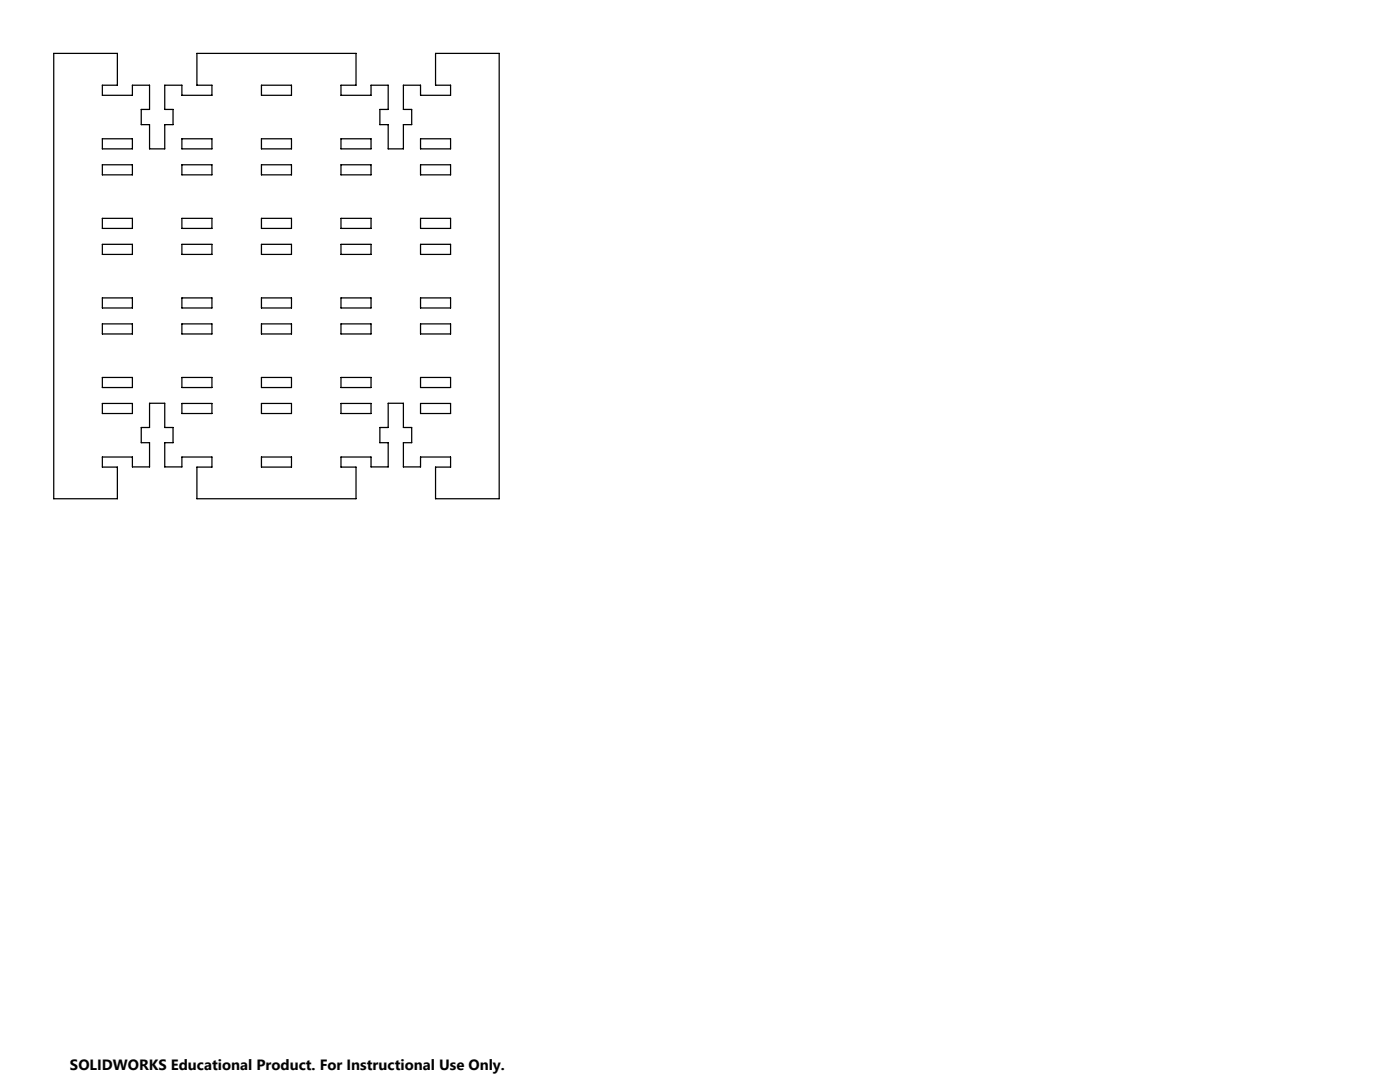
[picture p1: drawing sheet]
<svg xmlns="http://www.w3.org/2000/svg" width="279mm" height="216mm" viewBox="0 0 279 216" stroke-linecap="round" stroke-linejoin="round" font-family="sans-serif">
<defs><g id="words">
<text font-size="3" x="14" y="213.5">SOLIDWORKS Educational Product. For Instructional Use Only.</text>
</g></defs>
<g fill="none" stroke="#000" stroke-width=".25">
<path d="M10.7 10.7h12.7v6.3h-3v2h6v-2h3.4v4.8h-1.6v3.1h1.6v4.8h3.1v-4.8h1.6v-3.1h-1.6v-4.8h3.4v2h6v-2h-3v-6.3h31.7v6.3h-2.9v2h5.9v-2h3.5v4.8h-1.7v3.1h1.7v4.8h3v-4.8h1.7v-3.1h-1.7v-4.8h3.4v2h6v-2h-3v-6.3h12.7v88.8h-12.7v-6.3h3v-2h-6v2h-3.4v-4.9h1.7v-3h-1.7v-4.8h-3v4.8h-1.7v3h1.7v4.9h-3.5v-2h-5.9v2h2.9v6.3h-31.7v-6.3h3v-2h-6v2h-3.4v-4.9h1.6v-3h-1.6v-4.8h-3.1v4.8h-1.6v3h1.6v4.9h-3.4v-2h-6v2h3v6.3h-12.7zM52.2 17h6v2h-6zM20.4 27.7h6v2h-6zM20.4 32.9h6v2h-6zM36.3 27.7h6v2h-6zM36.3 32.9h6v2h-6zM52.2 27.7h6v2h-6zM52.2 32.9h6v2h-6zM68.1 27.7h5.9v2h-5.9zM68.1 32.9h5.9v2h-5.9zM83.9 27.7h6v2h-6zM83.9 32.9h6v2h-6z"/>
<path d="M20.4 43.6h6v2h-6zM20.4 48.8h6v2h-6zM20.4 59.4h6v2.1h-6zM36.3 43.6h6v2h-6zM36.3 48.8h6v2h-6zM36.3 59.4h6v2.1h-6zM52.2 43.6h6v2h-6zM52.2 48.8h6v2h-6zM52.2 59.4h6v2.1h-6zM68.1 43.6h5.9v2h-5.9zM68.1 48.8h5.9v2h-5.9zM68.1 59.4h5.9v2.1h-5.9z"/>
<path d="M83.9 43.6h6v2h-6zM83.9 48.8h6v2h-6zM83.9 59.4h6v2.1h-6zM20.4 75.3h6v2h-6zM20.4 64.6h6v2h-6zM36.3 75.3h6v2h-6zM36.3 64.6h6v2h-6zM52.2 64.6h6v2h-6zM52.2 75.3h6v2h-6zM68.1 75.3h5.9v2h-5.9zM68.1 64.6h5.9v2h-5.9zM83.9 75.3h6v2h-6z"/>
<path d="M83.9 64.6h6v2h-6zM20.4 80.5h6v2h-6zM36.3 80.5h6v2h-6zM52.2 91.2h6v2h-6zM52.2 80.5h6v2h-6zM68.1 80.5h5.9v2h-5.9zM83.9 80.5h6v2h-6z"/>
</g>
<use href="#words"/>
</svg>
